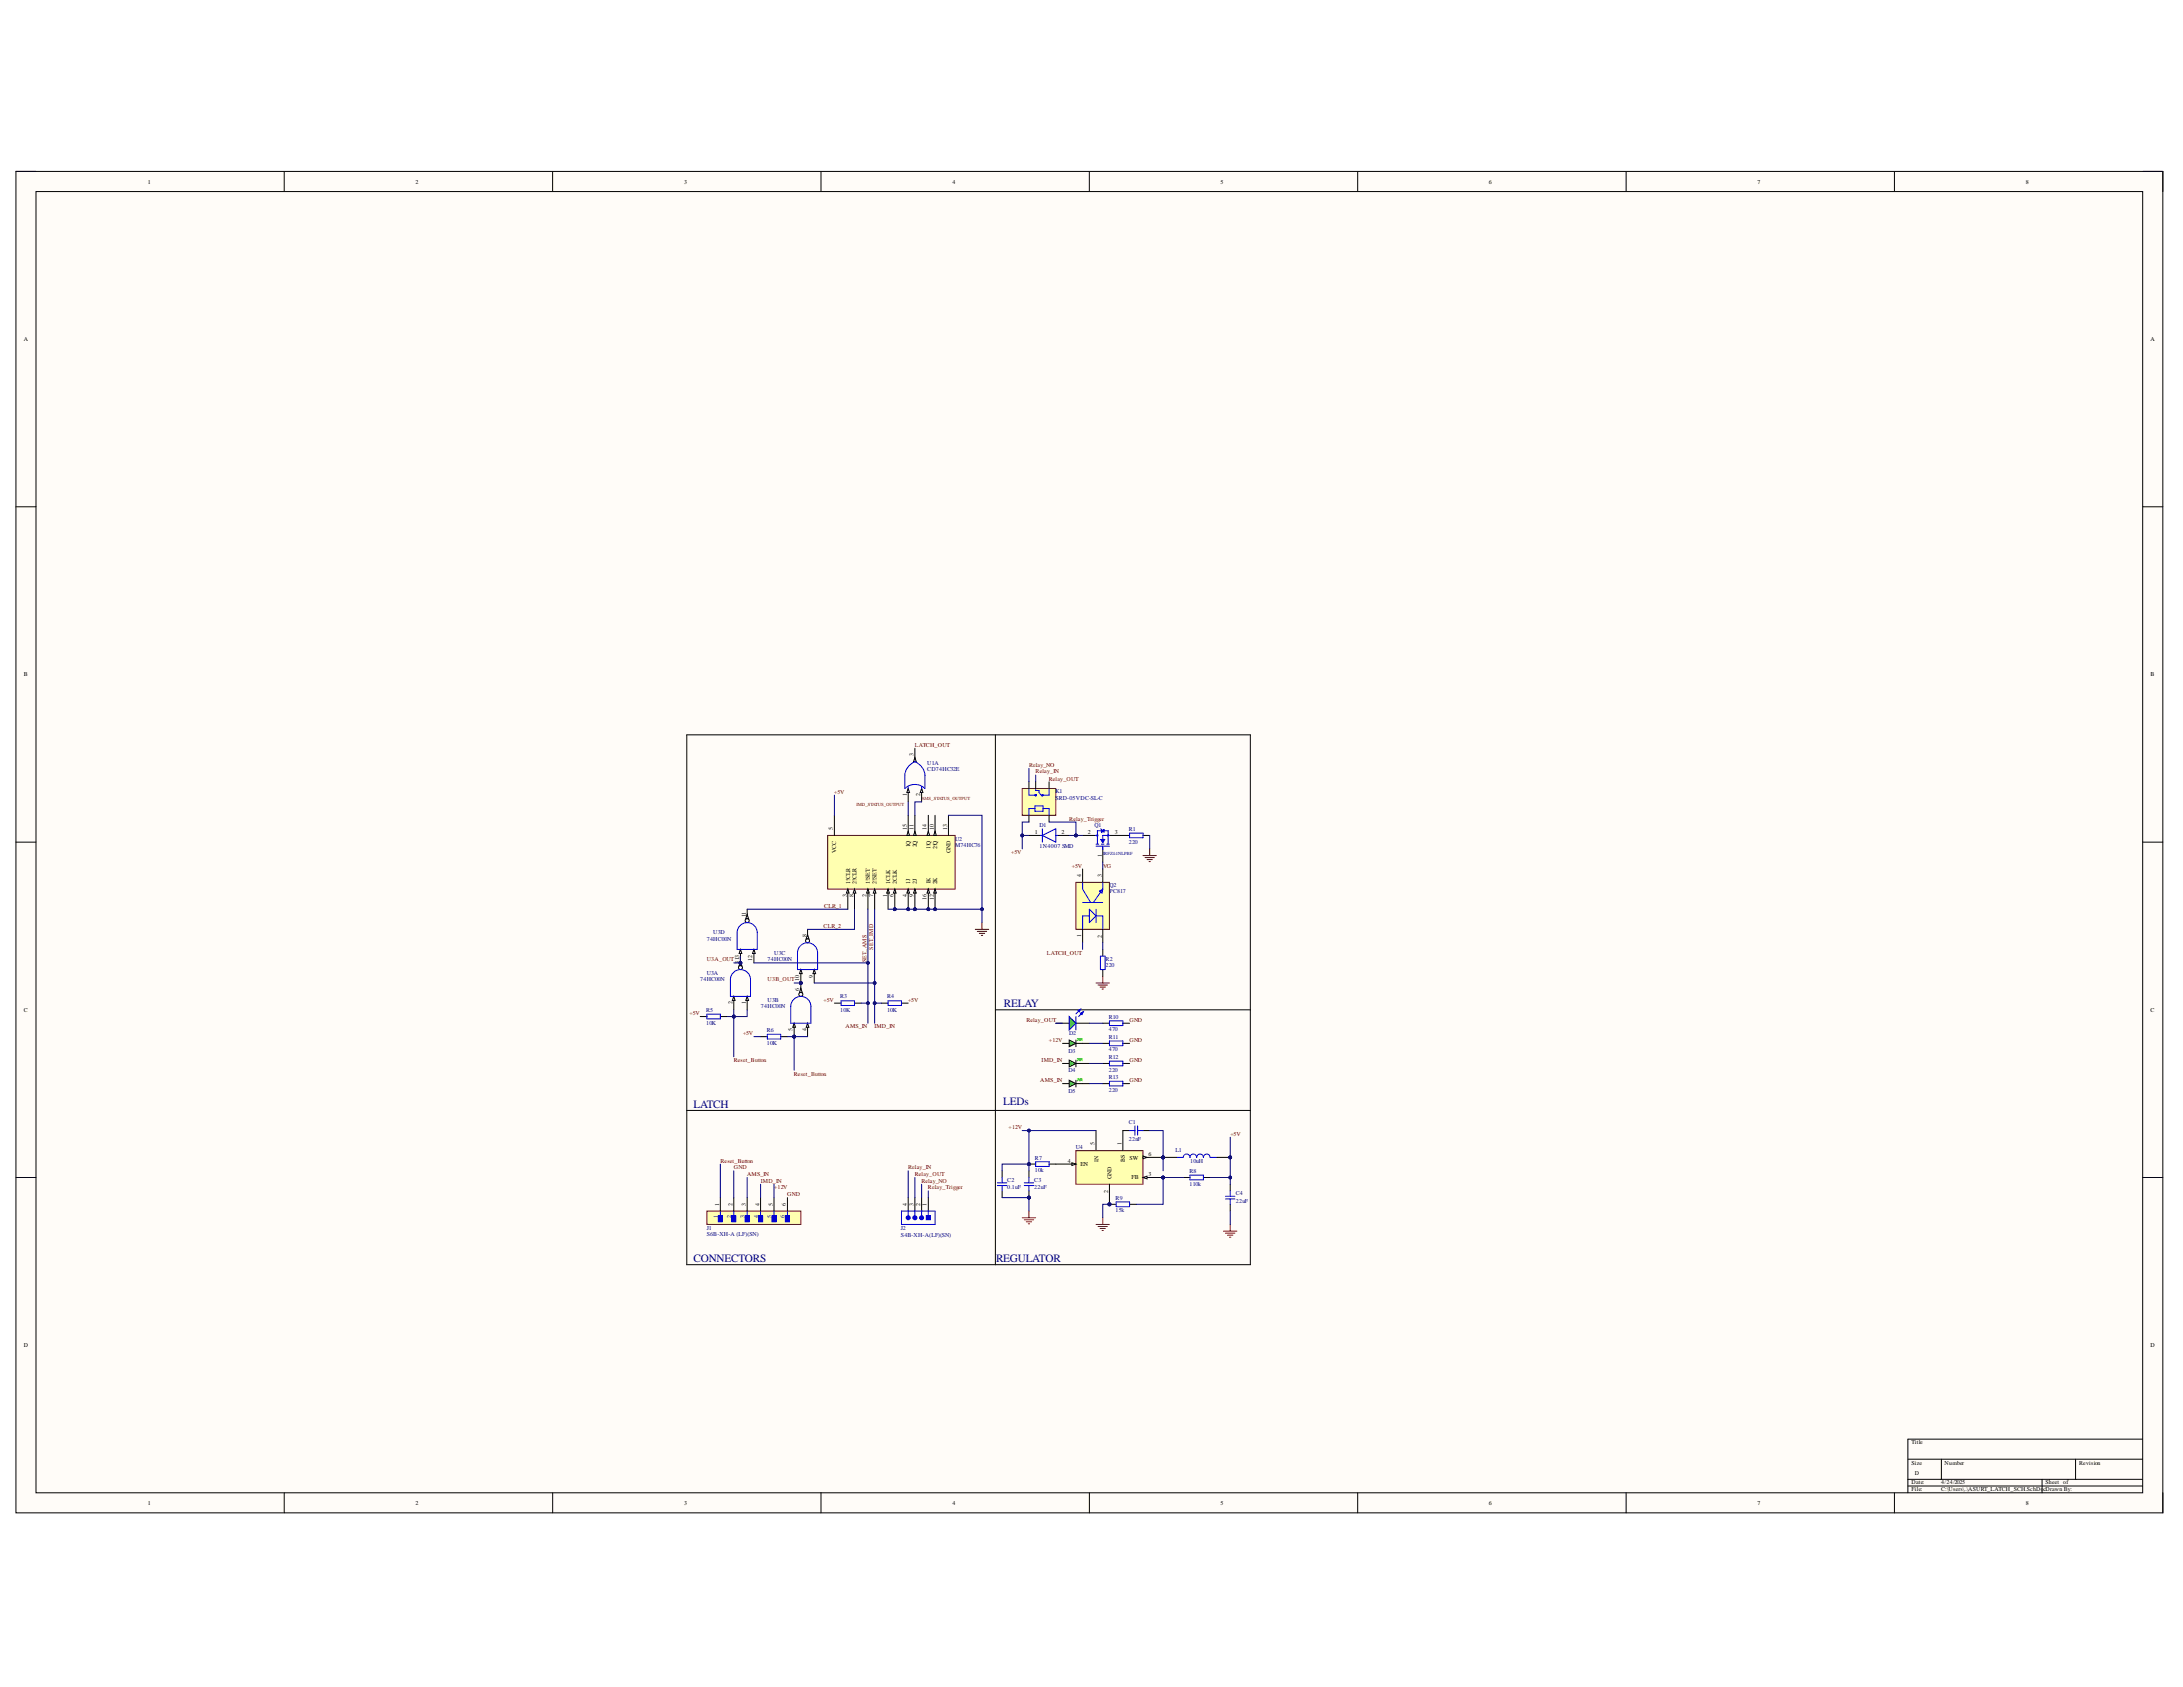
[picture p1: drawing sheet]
<svg xmlns="http://www.w3.org/2000/svg" width="279mm" height="216mm" viewBox="0 0 279 216" stroke-linecap="round" stroke-linejoin="round" font-family="sans-serif">
<defs><g id="words">
<g font-size="1.4" fill="#000080">
<text x="128.5" y="128.9">RELAY</text>
<text x="88.8" y="141.8">LATCH</text>
<text x="128.4" y="141.4">LEDs</text>
<text x="88.8" y="161.5">CONNECTORS</text>
<text x="127.5" y="161.5">REGULATOR</text>
</g>
<g font-size=".8">
<text x="18.9" y="23.5">1</text>
<text x="53.2" y="23.5">2</text>
<text x="87.6" y="23.5">3</text>
<text x="121.9" y="23.5">4</text>
<text x="156.2" y="23.5">5</text>
<text x="190.5" y="23.5">6</text>
<text x="224.9" y="23.5">7</text>
<text x="259.3" y="23.5">8</text>
<text x="3" y="43.6">A</text>
<text x="275.2" y="43.6">A</text>
<text x="3" y="86.5">B</text>
<text x="275.2" y="86.5">B</text>
<text x="116.1" y="101.9" transform="rotate(-90 116.1 101.9)">1</text>
<text x="116.9" y="96.8" transform="rotate(-90 116.9 96.8)">3</text>
<text x="117.8" y="101.9" transform="rotate(-90 117.8 101.9)">2</text>
<text x="106.6" y="106.2" transform="rotate(-90 106.6 106.2)">5</text>
<text x="116.1" y="106.2" transform="rotate(-90 116.1 106.2)">15</text>
<text x="116.9" y="106.2" transform="rotate(-90 116.9 106.2)">11</text>
<text x="118.6" y="106.2" transform="rotate(-90 118.6 106.2)">14</text>
<text x="119.5" y="106.2" transform="rotate(-90 119.5 106.2)">10</text>
<text x="121.2" y="106.2" transform="rotate(-90 121.2 106.2)">13</text>
<text x="132.5" y="106.7">1</text>
<text x="135.8" y="106.7">2</text>
<text x="139.2" y="106.7">2</text>
<text x="142.7" y="106.7">3</text>
<text x="107" y="109.1" transform="rotate(-90 107 109.1)">VCC</text>
<text x="108.8" y="113.2" transform="rotate(-90 108.8 113.2)">1!CLR</text>
<text x="109.6" y="113.2" transform="rotate(-90 109.6 113.2)">2!CLR</text>
<text x="111.3" y="113.2" transform="rotate(-90 111.3 113.2)">1!SET</text>
<text x="112.2" y="113.2" transform="rotate(-90 112.2 113.2)">2!SET</text>
<text x="114" y="113.2" transform="rotate(-90 114 113.2)">1CLK</text>
<text x="114.8" y="113.2" transform="rotate(-90 114.8 113.2)">2CLK</text>
<text x="116.5" y="113.2" transform="rotate(-90 116.5 113.2)">1J</text>
<text x="116.5" y="108.4" transform="rotate(-90 116.5 108.4)">1Q</text>
<text x="117.3" y="113.2" transform="rotate(-90 117.3 113.2)">2J</text>
<text x="117.3" y="108.4" transform="rotate(-90 117.3 108.4)">2Q</text>
<text x="119.1" y="113.2" transform="rotate(-90 119.1 113.2)">1K</text>
<text x="119.1" y="108.7" transform="rotate(-90 119.1 108.7)">1!Q</text>
<text x="120" y="113.2" transform="rotate(-90 120 113.2)">2K</text>
<text x="120" y="108.7" transform="rotate(-90 120 108.7)">2!Q</text>
<text x="121.6" y="109.2" transform="rotate(-90 121.6 109.2)">GND</text>
<text x="138.4" y="112.2" transform="rotate(-90 138.4 112.2)">4</text>
<text x="141" y="112.2" transform="rotate(-90 141 112.2)">3</text>
<text x="141" y="109.6" transform="rotate(-90 141 109.6)">1</text>
<text x="95.4" y="117.4" transform="rotate(-90 95.4 117.4)">11</text>
<text x="103.2" y="119.9" transform="rotate(-90 103.2 119.9)">8</text>
<text x="108.4" y="114.8" transform="rotate(-90 108.4 114.8)">3</text>
<text x="109.2" y="114.9" transform="rotate(-90 109.2 114.9)">8</text>
<text x="110.9" y="114.9" transform="rotate(-90 110.9 114.9)">2</text>
<text x="111.8" y="114.9" transform="rotate(-90 111.8 114.9)">7</text>
<text x="113.5" y="114.8" transform="rotate(-90 113.5 114.8)">1</text>
<text x="114.4" y="114.9" transform="rotate(-90 114.4 114.9)">6</text>
<text x="116.1" y="114.9" transform="rotate(-90 116.1 114.9)">4</text>
<text x="116.9" y="114.9" transform="rotate(-90 116.9 114.9)">9</text>
<text x="118.6" y="115.2" transform="rotate(-90 118.6 115.2)">16</text>
<text x="119.5" y="115.2" transform="rotate(-90 119.5 115.2)">12</text>
<text x="138.4" y="119.9" transform="rotate(-90 138.4 119.9)">1</text>
<text x="94.6" y="123.4" transform="rotate(-90 94.6 123.4)">313</text>
<text x="96.3" y="123" transform="rotate(-90 96.3 123)">12</text>
<text x="102.3" y="125.5" transform="rotate(-90 102.3 125.5)">10</text>
<text x="104.1" y="125.2" transform="rotate(-90 104.1 125.2)">9</text>
<text x="141" y="120" transform="rotate(-90 141 120)">2</text>
<text x="3" y="129.5">C</text>
<text x="93.7" y="128.5" transform="rotate(-90 93.7 128.5)">2</text>
<text x="95.4" y="128.5" transform="rotate(-90 95.4 128.5)">1</text>
<text x="102.3" y="126.9" transform="rotate(-90 102.3 126.9)">6</text>
<text x="275.2" y="129.5">C</text>
<text x="101.4" y="132" transform="rotate(-90 101.4 132)">5</text>
<text x="103.2" y="132" transform="rotate(-90 103.2 132)">4</text>
<text x="136.7" y="148.8">4</text>
<text x="138.3" y="149.2">EN</text>
<text x="140.1" y="146.5" transform="rotate(-90 140.1 146.5)">5</text>
<text x="140.6" y="148.7" transform="rotate(-90 140.6 148.7)">IN</text>
<text x="143.5" y="146.5" transform="rotate(-90 143.5 146.5)">1</text>
<text x="144" y="148.7" transform="rotate(-90 144 148.7)">BS</text>
<text x="144.6" y="148.4">SW</text>
<text x="147" y="147.9">6</text>
<text x="92.1" y="154.3" transform="rotate(-90 92.1 154.3)">1</text>
<text x="93.7" y="154.3" transform="rotate(-90 93.7 154.3)">2</text>
<text x="95.4" y="154.3" transform="rotate(-90 95.4 154.3)">3</text>
<text x="97.2" y="154.3" transform="rotate(-90 97.2 154.3)">4</text>
<text x="98.9" y="154.3" transform="rotate(-90 98.9 154.3)">5</text>
<text x="100.6" y="154.3" transform="rotate(-90 100.6 154.3)">6</text>
<text x="116.1" y="154.3" transform="rotate(-90 116.1 154.3)">4</text>
<text x="116.9" y="154.3" transform="rotate(-90 116.9 154.3)">3</text>
<text x="117.8" y="154.3" transform="rotate(-90 117.8 154.3)">2</text>
<text x="118.6" y="154.3" transform="rotate(-90 118.6 154.3)">1</text>
<text x="141.8" y="152.6" transform="rotate(-90 141.8 152.6)">2</text>
<text x="142.3" y="150.9" transform="rotate(-90 142.3 150.9)">GND</text>
<text x="144.8" y="150.9">FB</text>
<text x="147" y="150.5">3</text>
<text x="3" y="172.4">D</text>
<text x="275.2" y="172.4">D</text>
<text x="244.6" y="184.8">Title</text>
<text x="244.6" y="187.4">Size</text>
<text x="244.6" y="190">Date:</text>
<text x="244.6" y="190.8">File:</text>
<text x="245.1" y="188.7">D</text>
<text x="248.4" y="190">4/24/2025</text>
<text x="248.4" y="190.8">C:\Users\..\ASURT_LATCH_SCH.SchDocDrawn By:</text>
<text x="248.9" y="187.4">Number</text>
<text x="261.8" y="190">Sheet of</text>
<text x="266.1" y="187.4">Revision</text>
<text x="18.9" y="192.6">1</text>
<text x="53.2" y="192.6">2</text>
<text x="87.6" y="192.6">3</text>
<text x="121.9" y="192.6">4</text>
<text x="156.2" y="192.6">5</text>
<text x="190.5" y="192.6">6</text>
<text x="224.9" y="192.6">7</text>
<text x="259.3" y="192.6">8</text>
</g>
<g font-size=".8" fill="#800000">
<text x="117.1" y="95.6">LATCH_OUT</text>
<text x="106.8" y="101.6">+5V</text>
<text x="131.7" y="98.1">Relay_NO</text>
<text x="132.6" y="99">Relay_IN</text>
<text x="134.2" y="99.9">Relay_OUT</text>
<text x="136.9" y="105.1">Relay_Trigger</text>
<text x="129.4" y="109.3">+5V</text>
<text x="137.2" y="111.1">+5V</text>
<text x="141.2" y="111.1">VG</text>
<text x="105.4" y="118.7">CLR_2</text>
<text x="105.5" y="116.2">CLR_1</text>
<text x="90.5" y="123.1">U3A_OUT</text>
<text x="98.2" y="125.6">U3B_OUT</text>
<text x="110.9" y="123.1" transform="rotate(-90 110.9 123.1)">SET_AMS</text>
<text x="111.8" y="121.5" transform="rotate(-90 111.8 121.5)">SET_IMD</text>
<text x="134" y="122.2">LATCH_OUT</text>
<text x="88.3" y="129.9">+5V</text>
<text x="105.4" y="128.2">+5V</text>
<text x="108.2" y="131.6">AMS_IN</text>
<text x="111.9" y="131.6">IMD_IN</text>
<text x="116.2" y="128.2">+5V</text>
<text x="131.4" y="130.7">Relay_OUT</text>
<text x="144.6" y="130.7">GND</text>
<text x="93.9" y="135.9">Reset_Button</text>
<text x="95.1" y="132.5">+5V</text>
<text x="101.6" y="137.7">Reset_Button</text>
<text x="133.3" y="135.9">IMD_IN</text>
<text x="134.2" y="133.4">+12V</text>
<text x="144.6" y="133.4">GND</text>
<text x="144.6" y="135.9">GND</text>
<text x="133.1" y="138.5">AMS_IN</text>
<text x="144.6" y="138.5">GND</text>
<text x="92.2" y="148.8">Reset_Button</text>
<text x="93.9" y="149.7">GND</text>
<text x="116.2" y="149.7">Relay_IN</text>
<text x="129.1" y="144.5">+12V</text>
<text x="157.5" y="145.4">+5V</text>
<text x="95.6" y="150.5">AMS_IN</text>
<text x="97.4" y="151.4">IMD_IN</text>
<text x="99.1" y="152.2">+12V</text>
<text x="100.8" y="153.1">GND</text>
<text x="117.1" y="150.5">Relay_OUT</text>
<text x="117.9" y="151.4">Relay_NO</text>
<text x="118.8" y="152.2">Relay_Trigger</text>
</g>
<g font-size=".8" fill="#000080">
<text x="118.7" y="97.9">U1A</text>
<text x="118.7" y="98.7">CD74HC32E</text>
<text x="135.1" y="101.5">K1</text>
<text x="122.2" y="107.6">U2</text>
<text x="133.1" y="105.8">D1</text>
<text x="135.1" y="102.3">SRD-05VDC-SL-C</text>
<text x="140.1" y="105.8">Q1</text>
<text x="144.5" y="106.3">R1</text>
<text x="122.2" y="108.4">M74HC76</text>
<text x="133.1" y="108.5">1N4007 SMD</text>
<text x="142" y="113.5">Q2</text>
<text x="144.5" y="108">220</text>
<text x="91.3" y="119.6">U3D</text>
<text x="142" y="114.3">PC817</text>
<text x="89.6" y="125.6">74HC00N</text>
<text x="90.5" y="124.7">U3A</text>
<text x="90.5" y="120.4">74HC00N</text>
<text x="98.2" y="123.1">74HC00N</text>
<text x="99.1" y="122.2">U3C</text>
<text x="141.5" y="123">R2</text>
<text x="141.5" y="123.8">220</text>
<text x="90.4" y="129.6">R5</text>
<text x="90.4" y="131.2">10K</text>
<text x="97.4" y="129.1">74HC00N</text>
<text x="98.2" y="128.2">U3B</text>
<text x="107.5" y="127.8">R3</text>
<text x="107.5" y="129.5">10K</text>
<text x="113.5" y="127.8">R4</text>
<text x="113.5" y="129.5">10K</text>
<text x="141.9" y="130.4">R10</text>
<text x="98.1" y="132.1">R6</text>
<text x="98.1" y="133.7">10K</text>
<text x="136.8" y="134.7">D3</text>
<text x="136.8" y="137.2">D4</text>
<text x="136.9" y="132.5">D2</text>
<text x="141.9" y="132">470</text>
<text x="141.9" y="132.9">R11</text>
<text x="141.9" y="134.5">470</text>
<text x="141.9" y="135.6">R12</text>
<text x="141.9" y="137.2">220</text>
<text x="136.8" y="139.9">D5</text>
<text x="141.9" y="138.1">R13</text>
<text x="141.9" y="139.7">220</text>
<text x="144.5" y="143.8">C1</text>
<text x="132.5" y="148.4">R7</text>
<text x="137.7" y="147.1">U4</text>
<text x="144.5" y="146">22nF</text>
<text x="150.5" y="147.5">L1</text>
<text x="152.3" y="148.8">10uH</text>
<text x="91.9" y="155.8" transform="rotate(-90 91.9 155.8)">1</text>
<text x="93.6" y="155.9" transform="rotate(-90 93.6 155.9)">2</text>
<text x="95.3" y="155.9" transform="rotate(-90 95.3 155.9)">3</text>
<text x="97" y="155.9" transform="rotate(-90 97 155.9)">4</text>
<text x="98.7" y="155.9" transform="rotate(-90 98.7 155.9)">5</text>
<text x="100.4" y="155.9" transform="rotate(-90 100.4 155.9)">6</text>
<text x="128.9" y="151.3">C2</text>
<text x="128.9" y="152.1">0.1uF</text>
<text x="132.4" y="151.3">C3</text>
<text x="132.4" y="152.1">22uF</text>
<text x="132.5" y="150">10k</text>
<text x="142.8" y="153.6">R9</text>
<text x="142.8" y="155.2">15k</text>
<text x="152.2" y="150.1">R8</text>
<text x="152.2" y="151.8">110k</text>
<text x="158.2" y="153">C4</text>
<text x="158.2" y="153.9">22uF</text>
<text x="90.5" y="157.4">J1</text>
<text x="90.5" y="158.2">S6B-XH-A (LF)(SN)</text>
<text x="115.3" y="157.4">J2</text>
<text x="115.3" y="158.3">S4B-XH-A(LF)(SN)</text>
</g>
<g font-size=".6" fill="#800000">
<text x="109.6" y="103.2">IMD_STATUS_OUTPUT</text>
<text x="117.9" y="102.4">AMS_STATUS_OUTPUT</text>
</g>
<text font-size=".6" fill="#000080" x="141.2" y="109.4">IRFZ44NLPBF</text>
</g></defs>
<path d="M2 21.9h274.8v171.7h-274.8z" fill-rule="evenodd" fill="#fffcf8"/>
<path d="M2 21.9h274.8v171.7h-274.8z" fill="none" stroke="#000" stroke-width=".13"/>
<path d="M4.6 24.5h269.6v166.5h-269.6z" fill-rule="evenodd" fill="#fffcf8"/>
<g fill="none" stroke="#000" stroke-width=".13">
<path d="M2 21.9h2.6M4.6 24.5h269.6v166.5h-269.6zM36.4 21.9v2.6M70.7 21.9v2.6M105.1 21.9v2.6M139.4 21.9v2.6M173.8 21.9v2.6M208.1 21.9v2.6M242.5 21.9v2.6M274.2 21.9h2.6v2.6M2 64.9h2.6M274.2 64.9h2.6"/>
<path d="M2 107.8h2.6M274.2 107.8h2.6M2 150.7h2.6M274.2 150.7h2.6M36.4 191v2.6M70.7 191v2.6M105.1 191v2.6M139.4 191v2.6M173.8 191v2.6M208.1 191v2.6M242.5 191v2.6M244.2 186.7h30"/>
<path d="M244.2 189.3h30M244.2 190.2h30M248.5 186.7v2.6M261.4 189.3v1.7M265.6 186.7v2.6M274.2 184.2h-30v6.8M276.8 191v2.6"/>
</g>
<path d="M130.8 100.9h4.3v3.4h-4.3z" fill-rule="evenodd" fill="#ffffb0"/>
<path d="M130.8 100.9h4.3v3.4h-4.3z" fill="none" stroke="#800000" stroke-width=".13"/>
<g fill="none" stroke="#00f" stroke-width=".13">
<path d="M131.7 100.9v.9h.9M132.5 103.5h-.8v.8M132.5 103.1h1v.7h-1zM132.6 100.9v.3h.4v.2l.3 .5M133.5 103.5h.8v.8M134.3 100.9v.9h-.9"/>
<circle cx="132.6" cy="101.8" r=".09"/>
<circle cx="133.4" cy="101.8" r=".09"/>
</g>
<path d="M131.7 100v.9M131.7 104.3v.9M132.6 100v.9M134.3 100v.9M134.3 104.3v.9" fill="none" stroke="#000" stroke-width=".13"/>
<circle cx="101.6" cy="132.7" r=".17" fill="#000080"/>
<circle cx="101.6" cy="132.7" r=".17" fill="none" stroke="#000080" stroke-width=".13"/>
<circle cx="102.5" cy="125.8" r=".17" fill="#000080"/>
<circle cx="102.5" cy="125.8" r=".17" fill="none" stroke="#000080" stroke-width=".13"/>
<path d="M103.4 131v1.7" fill="none" stroke="#000" stroke-width=".13"/>
<path d="M103.4 131l.1 .5h-.3z" fill="#f8fcff"/>
<path d="M101.6 131v1.7M103.4 131l.1 .5h-.3z" fill="none" stroke="#000" stroke-width=".13"/>
<path d="M101.6 131l.2 .5h-.3z" fill="#f8fcff"/>
<path d="M101.6 131l.2 .5h-.3z" fill="none" stroke="#000" stroke-width=".13"/>
<circle cx="101.6" cy="132.7" r=".17" fill="#000080"/>
<circle cx="101.6" cy="132.7" r=".17" fill="none" stroke="#000080" stroke-width=".13"/>
<path d="M102.5 125.8v1.7" fill="none" stroke="#000" stroke-width=".13"/>
<circle cx="102.5" cy="127.3" r=".26" fill="#f8fcff"/>
<circle cx="102.5" cy="127.3" r=".26" fill="none" stroke="#000" stroke-width=".13"/>
<path d="M102.5 126.5l.2 .5h-.4z" fill="#f8fcff"/>
<path d="M102.5 126.5l.2 .5h-.4z" fill="none" stroke="#000" stroke-width=".13"/>
<circle cx="102.5" cy="125.8" r=".17" fill="#000080"/>
<circle cx="102.5" cy="125.8" r=".17" fill="none" stroke="#000080" stroke-width=".13"/>
<path d="M101.5 128a1.29 1.29 0 0 1 1.4-.4 1.29 1.29 0 0 1 .9 1.2v2.2h-2.6v-2.2l.1-.4z" fill="none" stroke="#00f" stroke-width=".13"/>
<path d="M116.2 100.9v1.7" fill="none" stroke="#000" stroke-width=".13"/>
<path d="M116.2 100.9l.2 .5h-.3z" fill="#f8fcff"/>
<path d="M116.2 100.9l.2 .5h-.3zM118 100.9v1.7" fill="none" stroke="#000" stroke-width=".13"/>
<path d="M118 100.9l.1 .5h-.3z" fill="#f8fcff"/>
<path d="M117.1 95.8v1.7M118 100.9l.1 .5h-.3z" fill="none" stroke="#000" stroke-width=".13"/>
<path d="M117.1 97l.2 .5h-.4z" fill="#f8fcff"/>
<path d="M117.1 97l.2 .5h-.4z" fill="none" stroke="#000" stroke-width=".13"/>
<path d="M115.8 100.9v-1.6a2 2 0 0 1 1.3-1.8 2.06 2.06 0 0 1 1.3 1.8v1.6a1.85 1.85 0 0 0-2.6 0M116.2 100.7v.2M118 100.7v.2" fill="none" stroke="#00f" stroke-width=".13"/>
<circle cx="102.5" cy="125.8" r=".17" fill="#000080"/>
<circle cx="102.5" cy="125.8" r=".17" fill="none" stroke="#000080" stroke-width=".13"/>
<path d="M103.4 118.9v1.8" fill="none" stroke="#000" stroke-width=".13"/>
<circle cx="103.4" cy="120.4" r=".26" fill="#f8fcff"/>
<circle cx="103.4" cy="120.4" r=".26" fill="none" stroke="#000" stroke-width=".13"/>
<path d="M103.4 119.6l.1 .5h-.3z" fill="#f8fcff"/>
<path d="M103.4 119.6l.1 .5h-.3zM104.2 124.1v1.7" fill="none" stroke="#000" stroke-width=".13"/>
<path d="M104.2 124.1l.2 .5h-.4z" fill="#f8fcff"/>
<path d="M102.5 124.1v1.7M104.2 124.1l.2 .5h-.4z" fill="none" stroke="#000" stroke-width=".13"/>
<path d="M102.5 124.1l.2 .5h-.4z" fill="#f8fcff"/>
<path d="M102.5 124.1l.2 .5h-.4z" fill="none" stroke="#000" stroke-width=".13"/>
<circle cx="102.5" cy="125.8" r=".17" fill="#000080"/>
<circle cx="102.5" cy="125.8" r=".17" fill="none" stroke="#000080" stroke-width=".13"/>
<path d="M102.3 121.2a1.29 1.29 0 0 1 1.5-.5 1.29 1.29 0 0 1 .8 1.2v2.2h-2.5v-2.2v-.4z" fill="none" stroke="#00f" stroke-width=".13"/>
<path d="M95.6 127.5v1.7" fill="none" stroke="#000" stroke-width=".13"/>
<path d="M95.6 127.5l.2 .5h-.3z" fill="#f8fcff"/>
<path d="M93.9 127.5v1.7M95.6 127.5l.2 .5h-.3z" fill="none" stroke="#000" stroke-width=".13"/>
<path d="M93.9 127.5l.2 .5h-.4z" fill="#f8fcff"/>
<path d="M93.9 127.5l.2 .5h-.4zM94.8 122.4v1.7" fill="none" stroke="#000" stroke-width=".13"/>
<circle cx="94.8" cy="123.8" r=".26" fill="#f8fcff"/>
<circle cx="94.8" cy="123.8" r=".26" fill="none" stroke="#000" stroke-width=".13"/>
<path d="M94.8 123.1l.1 .5h-.3z" fill="#f8fcff"/>
<path d="M94.8 123.1l.1 .5h-.3z" fill="none" stroke="#000" stroke-width=".13"/>
<path d="M94 124.3a1.29 1.29 0 0 1 1.4-.1 1.29 1.29 0 0 1 .7 1.2v2.1h-2.6l.1-2.5z" fill="none" stroke="#00f" stroke-width=".13"/>
<circle cx="94.8" cy="123.2" r=".17" fill="#000080"/>
<circle cx="94.8" cy="123.2" r=".17" fill="none" stroke="#000080" stroke-width=".13"/>
<path d="M95.6 116.4v1.7" fill="none" stroke="#000" stroke-width=".13"/>
<circle cx="95.6" cy="117.8" r=".26" fill="#f8fcff"/>
<circle cx="95.6" cy="117.8" r=".26" fill="none" stroke="#000" stroke-width=".13"/>
<path d="M95.6 117l.2 .6h-.3z" fill="#f8fcff"/>
<path d="M95.6 117l.2 .6h-.3zM96.5 121.5v1.7" fill="none" stroke="#000" stroke-width=".13"/>
<path d="M96.5 121.5l.2 .5h-.4z" fill="#f8fcff"/>
<path d="M94.8 121.5v1.7M96.5 121.5l.2 .5h-.4z" fill="none" stroke="#000" stroke-width=".13"/>
<path d="M94.8 121.5l.1 .5h-.3z" fill="#f8fcff"/>
<path d="M94.8 121.5l.1 .5h-.3z" fill="none" stroke="#000" stroke-width=".13"/>
<circle cx="94.8" cy="123.2" r=".17" fill="#000080"/>
<circle cx="94.8" cy="123.2" r=".17" fill="none" stroke="#000080" stroke-width=".13"/>
<g fill="none" stroke="#00f" stroke-width=".13">
<path d="M94.9 118.3a1.29 1.29 0 0 1 1.3-.1 1.29 1.29 0 0 1 .7 1.2v2.1h-2.6l.1-2.5zM133.2 106.9h.2M133.4 106.9l1.7-.8v1.7zM133.4 106.1v1.7M135.1 106.9h.3M140.2 106.9h.3M140.3 108.3h1.7M140.3 108h.3M140.5 108v-1.7h1.3v1.7M140.9 107.4h.5l-.3 .5zM140.9 106.1l.2 .5M141 108h.3"/>
<path d="M141 106.3l.3-.2v.4zM141.1 107.5h.2M141.1 108.3v.4M141.7 108h.3M142 106.9h-.9v.9M117.1 155v.6"/>
<circle cx="140.5" cy="106.9" r=".09"/>
<circle cx="141.8" cy="106.9" r=".09"/>
</g>
<g fill="none" stroke="#800000" stroke-width=".13">
<path d="M124.8 118.9h1.7M125.1 119.2h1.2M125.3 119.4h.7M125.6 119.7h.2M125.7 118.1v.8M146.3 109.5h1.7M146.6 109.8h1.2M146.8 110h.7M147.1 110.3h.1M147.1 108.6v.9M140.3 125.8h1.7M140.5 126.1h1.2"/>
<path d="M140.8 126.3h.7M141.1 126.6h.1M141.1 124.9v.9"/>
</g>
<path d="M131.7 106.9h1.7M135.1 106.9h1.7M138.6 106.9h1.7M141.1 108.6v1.8M142 106.9h1.7M117.1 153.3v1.7M118 153.3v1.7M118.8 153.3v1.7" fill="none" stroke="#000" stroke-width=".13"/>
<circle cx="117.1" cy="155.8" r=".26" fill="#00f"/>
<g fill="none" stroke="#00f" stroke-width=".13">
<path d="M118 155v.6"/>
<circle cx="117.1" cy="155.8" r=".26"/>
</g>
<circle cx="118" cy="155.8" r=".26" fill="#00f"/>
<g fill="none" stroke="#00f" stroke-width=".13">
<path d="M116.2 155v.6M118.8 155v.6"/>
<circle cx="118" cy="155.8" r=".26"/>
</g>
<path d="M116.2 153.3v1.7" fill="none" stroke="#000" stroke-width=".13"/>
<circle cx="116.2" cy="155.8" r=".26" fill="#00f"/>
<circle cx="116.2" cy="155.8" r=".26" fill="none" stroke="#00f" stroke-width=".13"/>
<path d="M118.6 155.6h.5v.5h-.5z" fill-rule="evenodd" fill="#00f"/>
<path d="M144.6 106.6h1.7v.6h-1.7zM90.5 129.8h1.7v.6h-1.7zM98.2 132.4h1.7v.6h-1.7zM107.6 128.1h1.8v.6h-1.8zM113.7 128.1h1.7v.6h-1.7zM140.8 122.4h.6v1.7h-.6zM142 130.7h1.7v.6h-1.7zM115.4 155h4.3v1.7h-4.3zM118.6 155.6h.5v.5h-.5z" fill="none" stroke="#00f" stroke-width=".13"/>
<g fill="none" stroke="#000" stroke-width=".13">
<path d="M143.7 106.9h.9M146.3 106.9h.8M89.6 130.1h.9M92.2 130.1h.9M97.3 132.7h.9M99.9 132.7h.9M106.8 128.4h.8M109.4 128.4h.8M112.8 128.4h.9M115.4 128.4h.8M136 133.5h.8M137.7 133.1v.9"/>
<path d="M141.1 121.5v.9M141.1 124.1v.8M141.1 131h.9M143.7 131h.9"/>
</g>
<path d="M136.8 133.1l.9 .4-.9 .5z" fill-rule="evenodd" fill="#0f0"/>
<path d="M136.8 133.1l.9 .4-.9 .5zM137.7 133.5h1.7" fill="none" stroke="#000" stroke-width=".13"/>
<path d="M138 132.9h.1v.2z" fill="#0f0"/>
<path d="M138 132.9h.1v.2zM138.1 133l-.2 .2" fill="none" stroke="#0f0" stroke-width=".13"/>
<path d="M138.3 132.9h.2v.2z" fill="#0f0"/>
<path d="M138.3 132.9h.2v.2zM138.4 133l-.2 .2" fill="none" stroke="#0f0" stroke-width=".13"/>
<path d="M136 136.1h.8M137.7 135.7v.8M141.1 133.5h.9M143.7 133.5h.9" fill="none" stroke="#000" stroke-width=".13"/>
<path d="M142 133.2h1.7v.6h-1.7z" fill="none" stroke="#00f" stroke-width=".13"/>
<path d="M136.8 135.7l.9 .4-.9 .4z" fill-rule="evenodd" fill="#0f0"/>
<path d="M136.8 135.7l.9 .4-.9 .4zM137.7 136.1h1.7" fill="none" stroke="#000" stroke-width=".13"/>
<path d="M138 135.5h.1v.2z" fill="#0f0"/>
<path d="M138 135.5h.1v.2zM138.1 135.6l-.2 .2" fill="none" stroke="#0f0" stroke-width=".13"/>
<path d="M138.3 135.5h.2v.2z" fill="#0f0"/>
<path d="M138.3 135.5h.2v.2zM138.4 135.6l-.2 .2" fill="none" stroke="#0f0" stroke-width=".13"/>
<path d="M136 138.7h.8M137.7 138.3v.8M141.1 136.1h.9M143.7 136.1h.9" fill="none" stroke="#000" stroke-width=".13"/>
<path d="M142 135.8h1.7v.6h-1.7z" fill="none" stroke="#00f" stroke-width=".13"/>
<path d="M136.8 138.3l.9 .4-.9 .4z" fill-rule="evenodd" fill="#0f0"/>
<path d="M136.8 138.3l.9 .4-.9 .4zM137.7 138.7h1.7" fill="none" stroke="#000" stroke-width=".13"/>
<path d="M138 138.1h.1v.2z" fill="#0f0"/>
<path d="M138 138.1h.1v.2zM138.1 138.2l-.2 .1" fill="none" stroke="#0f0" stroke-width=".13"/>
<path d="M138.3 138.1h.2v.2z" fill="#0f0"/>
<path d="M138.3 138.1h.2v.2zM138.4 138.2l-.2 .1" fill="none" stroke="#0f0" stroke-width=".13"/>
<path d="M141.1 138.7h.9M143.7 138.7h.9" fill="none" stroke="#000" stroke-width=".13"/>
<path d="M142 138.4h1.7v.6h-1.7z" fill="none" stroke="#00f" stroke-width=".13"/>
<path d="M137.7 112.9h4.3v6h-4.3z" fill-rule="evenodd" fill="#ffffb0"/>
<path d="M137.7 112.9h4.3v6h-4.3z" fill="none" stroke="#800000" stroke-width=".13"/>
<g fill="none" stroke="#00f" stroke-width=".13">
<path d="M138.6 115.5h2.5M138.6 112.9v.9l1 1.7M139.4 117.2h-.8v1.7M139.4 116.4l.9 .8-.9 .9zM140.3 117.2h.8v1.7M140.3 116.4v1.7M140.7 114l.4-.2v.5zM141.1 113.8l-1.2 1.7M141.1 112.9v.9M127.7 151.7h1.2M127.7 151.4h1.2M128.3 150.7v.7"/>
<path d="M128.3 151.7v.7M144.6 144.7h.7M145.3 144.1v1.2M145.6 144.1v1.2M145.6 144.7h.7"/>
</g>
<path d="M138.6 111.2v1.7M138.6 118.9v1.8M141.1 111.2v1.7M141.1 118.9v1.8M128.3 149.8v.9M128.3 152.4v.9M143.7 144.7h.9M146.3 144.7h.8" fill="none" stroke="#000" stroke-width=".13"/>
<circle cx="131.7" cy="153.3" r=".17" fill="#000080"/>
<circle cx="131.7" cy="153.3" r=".17" fill="none" stroke="#000080" stroke-width=".13"/>
<path d="M131.7 152.4v.9" fill="none" stroke="#000" stroke-width=".13"/>
<circle cx="131.7" cy="153.3" r=".17" fill="#000080"/>
<circle cx="131.7" cy="153.3" r=".17" fill="none" stroke="#000080" stroke-width=".13"/>
<path d="M131.7 149.8v.9M151.4 150.7h.9M154 150.7h.9M157.5 151.6v.8M157.5 154.1v.9" fill="none" stroke="#000" stroke-width=".13"/>
<path d="M131.1 151.7h1.2M131.1 151.4h1.2M131.7 150.7v.7M131.7 151.7v.7M152.3 150.4h1.7v.6h-1.7zM156.9 153.4h1.2M156.9 153.1h1.2M157.5 152.4v.7M157.5 153.4v.7" fill="none" stroke="#00f" stroke-width=".13"/>
<circle cx="142" cy="154.1" r=".17" fill="#000080"/>
<circle cx="142" cy="154.1" r=".17" fill="none" stroke="#000080" stroke-width=".13"/>
<path d="M142 154.1h.9M144.6 154.1h.8" fill="none" stroke="#000" stroke-width=".13"/>
<circle cx="142" cy="154.1" r=".17" fill="#000080"/>
<circle cx="142" cy="154.1" r=".17" fill="none" stroke="#000080" stroke-width=".13"/>
<path d="M142.9 153.8h1.7v.6h-1.7z" fill="none" stroke="#00f" stroke-width=".13"/>
<circle cx="131.7" cy="149" r=".17" fill="#000080"/>
<circle cx="131.7" cy="149" r=".17" fill="none" stroke="#000080" stroke-width=".13"/>
<path d="M131.7 149h.9M134.3 149h.8" fill="none" stroke="#000" stroke-width=".13"/>
<circle cx="131.7" cy="149" r=".17" fill="#000080"/>
<circle cx="131.7" cy="149" r=".17" fill="none" stroke="#000080" stroke-width=".13"/>
<path d="M132.6 148.7h1.7v.6h-1.7z" fill="none" stroke="#00f" stroke-width=".13"/>
<circle cx="116.2" cy="116.4" r=".17" fill="#000080"/>
<circle cx="116.2" cy="116.4" r=".17" fill="none" stroke="#000080" stroke-width=".13"/>
<circle cx="114.5" cy="116.4" r=".17" fill="#000080"/>
<circle cx="114.5" cy="116.4" r=".17" fill="none" stroke="#000080" stroke-width=".13"/>
<circle cx="117.1" cy="116.4" r=".17" fill="#000080"/>
<circle cx="117.1" cy="116.4" r=".17" fill="none" stroke="#000080" stroke-width=".13"/>
<circle cx="119.7" cy="116.4" r=".17" fill="#000080"/>
<circle cx="119.7" cy="116.4" r=".17" fill="none" stroke="#000080" stroke-width=".13"/>
<circle cx="118.8" cy="116.4" r=".17" fill="#000080"/>
<circle cx="118.8" cy="116.4" r=".17" fill="none" stroke="#000080" stroke-width=".13"/>
<path d="M105.9 106.9h16.3v6.9h-16.3z" fill-rule="evenodd" fill="#ffffb0"/>
<path d="M105.9 106.9h16.3v6.9h-16.3z" fill="none" stroke="#800000" stroke-width=".13"/>
<path d="M113.7 113.8v2.6" fill="none" stroke="#000" stroke-width=".13"/>
<path d="M113.7 113.8l.1 .5h-.3z" fill="#f8fcff"/>
<path d="M111.1 113.8v2.6M113.7 113.8l.1 .5h-.3z" fill="none" stroke="#000" stroke-width=".13"/>
<path d="M111.1 113.8l.2 .5h-.4z" fill="#f8fcff"/>
<path d="M108.5 113.8v2.6M111.1 113.8l.2 .5h-.4z" fill="none" stroke="#000" stroke-width=".13"/>
<path d="M108.5 113.8l.2 .5h-.4z" fill="#f8fcff"/>
<path d="M108.5 113.8l.2 .5h-.4zM116.2 113.8v2.6" fill="none" stroke="#000" stroke-width=".13"/>
<path d="M116.2 113.8l.2 .5h-.3z" fill="#f8fcff"/>
<path d="M116.2 113.8l.2 .5h-.3z" fill="none" stroke="#000" stroke-width=".13"/>
<circle cx="116.2" cy="116.4" r=".17" fill="#000080"/>
<circle cx="116.2" cy="116.4" r=".17" fill="none" stroke="#000080" stroke-width=".13"/>
<path d="M106.8 104.3v2.6M114.5 113.8v2.6" fill="none" stroke="#000" stroke-width=".13"/>
<path d="M114.5 113.8l.2 .5h-.4z" fill="#f8fcff"/>
<path d="M114.5 113.8l.2 .5h-.4z" fill="none" stroke="#000" stroke-width=".13"/>
<circle cx="114.5" cy="116.4" r=".17" fill="#000080"/>
<circle cx="114.5" cy="116.4" r=".17" fill="none" stroke="#000080" stroke-width=".13"/>
<path d="M111.9 113.8v2.6" fill="none" stroke="#000" stroke-width=".13"/>
<path d="M111.9 113.8l.2 .5h-.3z" fill="#f8fcff"/>
<path d="M109.4 113.8v2.6M111.9 113.8l.2 .5h-.3z" fill="none" stroke="#000" stroke-width=".13"/>
<path d="M109.4 113.8l.1 .5h-.3z" fill="#f8fcff"/>
<path d="M109.4 113.8l.1 .5h-.3zM117.1 113.8v2.6" fill="none" stroke="#000" stroke-width=".13"/>
<path d="M117.1 113.8l.2 .5h-.4z" fill="#f8fcff"/>
<path d="M117.1 113.8l.2 .5h-.4z" fill="none" stroke="#000" stroke-width=".13"/>
<circle cx="117.1" cy="116.4" r=".17" fill="#000080"/>
<circle cx="117.1" cy="116.4" r=".17" fill="none" stroke="#000080" stroke-width=".13"/>
<path d="M119.7 104.3v2.6" fill="none" stroke="#000" stroke-width=".13"/>
<path d="M119.7 106.4l.1 .5h-.3z" fill="#f8fcff"/>
<path d="M117.1 104.3v2.6M119.7 106.4l.1 .5h-.3z" fill="none" stroke="#000" stroke-width=".13"/>
<path d="M117.1 106.4l.2 .5h-.4z" fill="#f8fcff"/>
<path d="M117.1 106.4l.2 .5h-.4zM119.7 113.8v2.6" fill="none" stroke="#000" stroke-width=".13"/>
<path d="M119.7 113.8l.1 .5h-.3z" fill="#f8fcff"/>
<path d="M119.7 113.8l.1 .5h-.3z" fill="none" stroke="#000" stroke-width=".13"/>
<circle cx="119.7" cy="116.4" r=".17" fill="#000080"/>
<circle cx="119.7" cy="116.4" r=".17" fill="none" stroke="#000080" stroke-width=".13"/>
<path d="M118.8 104.3v2.6M121.4 104.3v2.6" fill="none" stroke="#000" stroke-width=".13"/>
<path d="M118.8 106.4l.2 .5h-.4z" fill="#f8fcff"/>
<path d="M116.2 104.3v2.6M118.8 106.4l.2 .5h-.4z" fill="none" stroke="#000" stroke-width=".13"/>
<path d="M116.2 106.4l.2 .5h-.3z" fill="#f8fcff"/>
<path d="M116.2 106.4l.2 .5h-.3zM118.8 113.8v2.6" fill="none" stroke="#000" stroke-width=".13"/>
<path d="M118.8 113.8l.2 .5h-.4z" fill="#f8fcff"/>
<path d="M118.8 113.8l.2 .5h-.4z" fill="none" stroke="#000" stroke-width=".13"/>
<circle cx="118.8" cy="116.4" r=".17" fill="#000080"/>
<circle cx="118.8" cy="116.4" r=".17" fill="none" stroke="#000080" stroke-width=".13"/>
<circle cx="148.9" cy="148.1" r=".17" fill="#000080"/>
<circle cx="148.9" cy="148.1" r=".17" fill="none" stroke="#000080" stroke-width=".13"/>
<circle cx="157.5" cy="148.1" r=".17" fill="#000080"/>
<circle cx="157.5" cy="148.1" r=".17" fill="none" stroke="#000080" stroke-width=".13"/>
<path d="M150.6 148.1h.8a.43 .43 0 0 1 .5-.4 .43 .43 0 0 1 .4 .4 .43 .43 0 0 1 .4-.4 .43 .43 0 0 1 .5 .4 .43 .43 0 0 1 .4-.4 .43 .43 0 0 1 .4 .4 .43 .43 0 0 1 .4-.4 .43 .43 0 0 1 .5 .4h.8" fill="none" stroke="#00f" stroke-width=".13"/>
<path d="M148.9 148.1h1.7" fill="none" stroke="#000" stroke-width=".13"/>
<circle cx="148.9" cy="148.1" r=".17" fill="#000080"/>
<circle cx="148.9" cy="148.1" r=".17" fill="none" stroke="#000080" stroke-width=".13"/>
<path d="M155.7 148.1h1.8" fill="none" stroke="#000" stroke-width=".13"/>
<circle cx="157.5" cy="148.1" r=".17" fill="#000080"/>
<circle cx="157.5" cy="148.1" r=".17" fill="none" stroke="#000080" stroke-width=".13"/>
<g fill="none" stroke="#800000" stroke-width=".13">
<path d="M130.8 155.8h1.8M131.1 156.1h1.2M131.4 156.4h.6M131.6 156.6h.2M131.7 155v.8M140.3 156.7h1.7M140.5 157h1.2M140.8 157.2h.7M141.1 157.5h.1M141.1 155.8v.9M156.6 157.6h1.7M156.9 157.8h1.2"/>
<path d="M157.1 158.1h.7M157.4 158.3h.1M157.5 156.7v.9"/>
</g>
<path d="M90.5 155h12v1.7h-12z" fill-rule="evenodd" fill="#ffffb0"/>
<path d="M90.5 155h12v1.7h-12z" fill="none" stroke="#800000" stroke-width=".13"/>
<path d="M91.9 155.6h.6v.8h-.6z" fill-rule="evenodd" fill="#00f"/>
<path d="M91.9 155.6h.6v.8h-.6zM92.2 155v.6" fill="none" stroke="#00f" stroke-width=".13"/>
<path d="M93.7 155.6h.5v.8h-.5z" fill-rule="evenodd" fill="#00f"/>
<path d="M93.7 155.6h.5v.8h-.5zM93.9 155v.6" fill="none" stroke="#00f" stroke-width=".13"/>
<path d="M95.4 155.6h.5v.8h-.5z" fill-rule="evenodd" fill="#00f"/>
<path d="M95.4 155.6h.5v.8h-.5zM95.6 155v.6" fill="none" stroke="#00f" stroke-width=".13"/>
<path d="M97.1 155.6h.5v.8h-.5z" fill-rule="evenodd" fill="#00f"/>
<path d="M97.1 155.6h.5v.8h-.5zM97.3 155v.6" fill="none" stroke="#00f" stroke-width=".13"/>
<path d="M98.8 155.6h.5v.8h-.5z" fill-rule="evenodd" fill="#00f"/>
<path d="M98.8 155.6h.5v.8h-.5zM99.1 155v.6" fill="none" stroke="#00f" stroke-width=".13"/>
<path d="M100.5 155.6h.5v.8h-.5z" fill-rule="evenodd" fill="#00f"/>
<path d="M100.5 155.6h.5v.8h-.5zM100.8 155v.6" fill="none" stroke="#00f" stroke-width=".13"/>
<path d="M92.2 153.3v1.7M93.9 153.3v1.7M95.6 153.3v1.7M97.3 153.3v1.7M99.1 153.3v1.7M100.8 153.3v1.7" fill="none" stroke="#000" stroke-width=".13"/>
<circle cx="142" cy="154.1" r=".17" fill="#000080"/>
<circle cx="142" cy="154.1" r=".17" fill="none" stroke="#000080" stroke-width=".13"/>
<circle cx="148.9" cy="150.7" r=".17" fill="#000080"/>
<circle cx="148.9" cy="150.7" r=".17" fill="none" stroke="#000080" stroke-width=".13"/>
<circle cx="148.9" cy="148.1" r=".17" fill="#000080"/>
<circle cx="148.9" cy="148.1" r=".17" fill="none" stroke="#000080" stroke-width=".13"/>
<path d="M137.7 147.3h8.6v4.3h-8.6z" fill-rule="evenodd" fill="#ffffb0"/>
<path d="M137.7 147.3h8.6v4.3h-8.6z" fill="none" stroke="#800000" stroke-width=".13"/>
<path d="M142 151.6v2.5M143.7 144.7v2.6" fill="none" stroke="#000" stroke-width=".13"/>
<circle cx="142" cy="154.1" r=".17" fill="#000080"/>
<circle cx="142" cy="154.1" r=".17" fill="none" stroke="#000080" stroke-width=".13"/>
<path d="M146.3 150.7h2.6" fill="none" stroke="#000" stroke-width=".13"/>
<path d="M146.3 150.7l.5-.2v.4z" fill="#f8fcff"/>
<path d="M146.3 150.7l.5-.2v.4z" fill="none" stroke="#000" stroke-width=".13"/>
<circle cx="148.9" cy="150.7" r=".17" fill="#000080"/>
<circle cx="148.9" cy="150.7" r=".17" fill="none" stroke="#000080" stroke-width=".13"/>
<path d="M135.1 149h2.6" fill="none" stroke="#000" stroke-width=".13"/>
<path d="M137.2 148.8l.5 .2-.5 .2z" fill="#f8fcff"/>
<path d="M137.2 148.8l.5 .2-.5 .2zM140.3 144.7v2.6M146.3 148.1h2.6" fill="none" stroke="#000" stroke-width=".13"/>
<path d="M146.3 147.9l.5 .2-.5 .2z" fill="#f8fcff"/>
<path d="M146.3 147.9l.5 .2-.5 .2z" fill="none" stroke="#000" stroke-width=".13"/>
<circle cx="148.9" cy="148.1" r=".17" fill="#000080"/>
<circle cx="148.9" cy="148.1" r=".17" fill="none" stroke="#000080" stroke-width=".13"/>
<path d="M87.9 94h72.1v67.9h-72.1zM127.4 94v67.9M127.4 129.2h32.6M135.1 131h1.7M137.7 131h1.7M87.9 142.1h72.1" fill="none" stroke="#000" stroke-width=".13"/>
<path d="M136.8 130.1l.9 .9-.9 .8z" fill="#0f0"/>
<path d="M136.8 130.1l.9 .9-.9 .8zM138.3 129.2l-.6 .6M138.6 129.5l-.5 .6" fill="none" stroke="#00f" stroke-width=".13"/>
<path d="M138.3 129.7l.3-.2-.1 .3z" fill="#00f"/>
<path d="M138.3 129.7l.3-.2-.1 .3z" fill="none" stroke="#00f" stroke-width=".13"/>
<path d="M138 129.3l.3-.1-.2 .3z" fill="#00f"/>
<path d="M137.7 130.1v1.7M138 129.3l.3-.1-.2 .3z" fill="none" stroke="#00f" stroke-width=".13"/>
<path d="M101.6 132.7v4.3" fill="none" stroke="#000080" stroke-width=".13"/>
<circle cx="101.6" cy="132.7" r=".17" fill="#000080"/>
<g fill="none" stroke="#000080" stroke-width=".13">
<path d="M101.6 132.7h1.8"/>
<circle cx="101.6" cy="132.7" r=".17"/>
</g>
<circle cx="101.6" cy="132.7" r=".17" fill="#000080"/>
<g fill="none" stroke="#000080" stroke-width=".13">
<path d="M93.9 129.2v.9"/>
<circle cx="101.6" cy="132.7" r=".17"/>
</g>
<circle cx="93.9" cy="130.1" r=".17" fill="#000080"/>
<g fill="none" stroke="#000080" stroke-width=".13">
<path d="M93.9 130.1v5.1"/>
<circle cx="93.9" cy="130.1" r=".17"/>
</g>
<circle cx="93.9" cy="130.1" r=".17" fill="#000080"/>
<g fill="none" stroke="#000080" stroke-width=".13">
<path d="M95.6 129.2v.9h-1.7"/>
<circle cx="93.9" cy="130.1" r=".17"/>
</g>
<circle cx="93.9" cy="130.1" r=".17" fill="#000080"/>
<g fill="none" stroke="#000080" stroke-width=".13">
<path d="M94.8 122.4v.8h-.9"/>
<circle cx="93.9" cy="130.1" r=".17"/>
</g>
<circle cx="94.8" cy="123.2" r=".17" fill="#000080"/>
<g fill="none" stroke="#000080" stroke-width=".13">
<path d="M131.7 105.2h-.9v1.7"/>
<circle cx="94.8" cy="123.2" r=".17"/>
</g>
<circle cx="130.8" cy="106.9" r=".17" fill="#000080"/>
<g fill="none" stroke="#000080" stroke-width=".13">
<path d="M130.8 106.9v1.7"/>
<circle cx="130.8" cy="106.9" r=".17"/>
</g>
<circle cx="130.8" cy="106.9" r=".17" fill="#000080"/>
<g fill="none" stroke="#000080" stroke-width=".13">
<path d="M137.7 106.9h.9"/>
<circle cx="130.8" cy="106.9" r=".17"/>
</g>
<circle cx="137.7" cy="106.9" r=".17" fill="#000080"/>
<g fill="none" stroke="#000080" stroke-width=".13">
<path d="M134.3 105.2h3.4v1.7"/>
<circle cx="137.7" cy="106.9" r=".17"/>
</g>
<circle cx="137.7" cy="106.9" r=".17" fill="#000080"/>
<g fill="none" stroke="#000080" stroke-width=".13">
<path d="M96.5 123.2h14.6"/>
<circle cx="137.7" cy="106.9" r=".17"/>
</g>
<circle cx="111.1" cy="123.2" r=".17" fill="#000080"/>
<g fill="none" stroke="#000080" stroke-width=".13">
<path d="M147.1 106.9v1.7M104.2 125.8h7.7"/>
<circle cx="111.1" cy="123.2" r=".17"/>
</g>
<circle cx="111.9" cy="125.8" r=".17" fill="#000080"/>
<g fill="none" stroke="#000080" stroke-width=".13">
<path d="M101.6 125.8h.9"/>
<circle cx="111.9" cy="125.8" r=".17"/>
</g>
<circle cx="102.5" cy="125.8" r=".17" fill="#000080"/>
<g fill="none" stroke="#000080" stroke-width=".13">
<path d="M136.8 106.9h.9"/>
<circle cx="102.5" cy="125.8" r=".17"/>
</g>
<circle cx="137.7" cy="106.9" r=".17" fill="#000080"/>
<g fill="none" stroke="#000080" stroke-width=".13">
<path d="M130.8 106.9h.9"/>
<circle cx="137.7" cy="106.9" r=".17"/>
</g>
<circle cx="130.8" cy="106.9" r=".17" fill="#000080"/>
<g fill="none" stroke="#000080" stroke-width=".13">
<path d="M111.9 128.4h.9"/>
<circle cx="130.8" cy="106.9" r=".17"/>
</g>
<circle cx="111.9" cy="128.4" r=".17" fill="#000080"/>
<g fill="none" stroke="#000080" stroke-width=".13">
<path d="M110.2 128.4h.9"/>
<circle cx="111.9" cy="128.4" r=".17"/>
</g>
<circle cx="111.1" cy="128.4" r=".17" fill="#000080"/>
<g fill="none" stroke="#000080" stroke-width=".13">
<path d="M100.8 132.7h.8"/>
<circle cx="111.1" cy="128.4" r=".17"/>
</g>
<circle cx="101.6" cy="132.7" r=".17" fill="#000080"/>
<g fill="none" stroke="#000080" stroke-width=".13">
<path d="M93.1 130.1h.8M96.5 132.7h.8"/>
<circle cx="101.6" cy="132.7" r=".17"/>
</g>
<circle cx="93.9" cy="130.1" r=".17" fill="#000080"/>
<g fill="none" stroke="#000080" stroke-width=".13">
<path d="M95.6 116.4h12.9M109.4 116.4v2.5h-6M111.1 116.4v14.6M141.1 110.4v.8M138.6 120.7v.8M139.4 133.5h1.7M139.4 136.1h1.7M139.4 138.7h1.7M141.1 120.7v.8"/>
<circle cx="93.9" cy="130.1" r=".17"/>
</g>
<circle cx="111.1" cy="128.4" r=".17" fill="#000080"/>
<circle cx="111.1" cy="128.4" r=".17" fill="none" stroke="#000080" stroke-width=".13"/>
<circle cx="111.1" cy="123.2" r=".17" fill="#000080"/>
<g fill="none" stroke="#000080" stroke-width=".13">
<path d="M111.9 116.4v14.6"/>
<circle cx="111.1" cy="123.2" r=".17"/>
</g>
<circle cx="111.9" cy="128.4" r=".17" fill="#000080"/>
<circle cx="111.9" cy="128.4" r=".17" fill="none" stroke="#000080" stroke-width=".13"/>
<circle cx="111.9" cy="125.8" r=".17" fill="#000080"/>
<g fill="none" stroke="#000080" stroke-width=".13">
<path d="M116.2 102.6v1.7M118 102.6h-.9v1.7M121.4 104.3h4.3v12.1h-12"/>
<circle cx="111.9" cy="125.8" r=".17"/>
</g>
<circle cx="125.7" cy="116.4" r=".17" fill="#000080"/>
<circle cx="125.7" cy="116.4" r=".17" fill="none" stroke="#000080" stroke-width=".13"/>
<circle cx="119.7" cy="116.4" r=".17" fill="#000080"/>
<circle cx="119.7" cy="116.4" r=".17" fill="none" stroke="#000080" stroke-width=".13"/>
<circle cx="118.8" cy="116.4" r=".17" fill="#000080"/>
<circle cx="118.8" cy="116.4" r=".17" fill="none" stroke="#000080" stroke-width=".13"/>
<circle cx="117.1" cy="116.4" r=".17" fill="#000080"/>
<circle cx="117.1" cy="116.4" r=".17" fill="none" stroke="#000080" stroke-width=".13"/>
<circle cx="116.2" cy="116.4" r=".17" fill="#000080"/>
<circle cx="116.2" cy="116.4" r=".17" fill="none" stroke="#000080" stroke-width=".13"/>
<circle cx="114.5" cy="116.4" r=".17" fill="#000080"/>
<g fill="none" stroke="#000080" stroke-width=".13">
<path d="M125.7 116.4v1.7"/>
<circle cx="114.5" cy="116.4" r=".17"/>
</g>
<circle cx="125.7" cy="116.4" r=".17" fill="#000080"/>
<g fill="none" stroke="#000080" stroke-width=".13">
<path d="M148.9 150.7h2.5"/>
<circle cx="125.7" cy="116.4" r=".17"/>
</g>
<circle cx="148.9" cy="150.7" r=".17" fill="#000080"/>
<g fill="none" stroke="#000080" stroke-width=".13">
<path d="M142 154.1h-.9v1.7"/>
<circle cx="148.9" cy="150.7" r=".17"/>
</g>
<circle cx="142" cy="154.1" r=".17" fill="#000080"/>
<g fill="none" stroke="#000080" stroke-width=".13">
<path d="M148.9 150.7v3.4h-3.5"/>
<circle cx="142" cy="154.1" r=".17"/>
</g>
<circle cx="148.9" cy="150.7" r=".17" fill="#000080"/>
<g fill="none" stroke="#000080" stroke-width=".13">
<path d="M157.5 148.1v3.5"/>
<circle cx="148.9" cy="150.7" r=".17"/>
</g>
<circle cx="157.5" cy="148.1" r=".17" fill="#000080"/>
<circle cx="157.5" cy="148.1" r=".17" fill="none" stroke="#000080" stroke-width=".13"/>
<circle cx="157.5" cy="150.7" r=".17" fill="#000080"/>
<g fill="none" stroke="#000080" stroke-width=".13">
<path d="M154.9 150.7h2.6M157.5 155v1.7"/>
<circle cx="157.5" cy="150.7" r=".17"/>
</g>
<circle cx="157.5" cy="150.7" r=".17" fill="#000080"/>
<g fill="none" stroke="#000080" stroke-width=".13">
<path d="M157.5 145.5v2.6"/>
<circle cx="157.5" cy="150.7" r=".17"/>
</g>
<circle cx="157.5" cy="148.1" r=".17" fill="#000080"/>
<g fill="none" stroke="#000080" stroke-width=".13">
<path d="M147.1 144.7h1.8v3.4"/>
<circle cx="157.5" cy="148.1" r=".17"/>
</g>
<circle cx="148.9" cy="148.1" r=".17" fill="#000080"/>
<g fill="none" stroke="#000080" stroke-width=".13">
<path d="M140.3 144.7h-8.6v4.3"/>
<circle cx="148.9" cy="148.1" r=".17"/>
</g>
<circle cx="131.7" cy="149" r=".17" fill="#000080"/>
<circle cx="131.7" cy="149" r=".17" fill="none" stroke="#000080" stroke-width=".13"/>
<circle cx="131.7" cy="144.7" r=".17" fill="#000080"/>
<g fill="none" stroke="#000080" stroke-width=".13">
<path d="M131.7 149v.8"/>
<circle cx="131.7" cy="144.7" r=".17"/>
</g>
<circle cx="131.7" cy="149" r=".17" fill="#000080"/>
<g fill="none" stroke="#000080" stroke-width=".13">
<path d="M131.7 153.3v1.7"/>
<circle cx="131.7" cy="149" r=".17"/>
</g>
<circle cx="131.7" cy="153.3" r=".17" fill="#000080"/>
<g fill="none" stroke="#000080" stroke-width=".13">
<path d="M131.7 149h-3.4v.8"/>
<circle cx="131.7" cy="153.3" r=".17"/>
</g>
<circle cx="131.7" cy="149" r=".17" fill="#000080"/>
<g fill="none" stroke="#000080" stroke-width=".13">
<path d="M128.3 153.3h3.4"/>
<circle cx="131.7" cy="149" r=".17"/>
</g>
<circle cx="131.7" cy="153.3" r=".17" fill="#000080"/>
<g fill="none" stroke="#000080" stroke-width=".13">
<path d="M132.6 99.2v.8M92.2 149v4.3M93.9 149.8v3.5M95.6 150.7v2.6M97.3 151.6v1.7M130.8 144.7h.9"/>
<circle cx="131.7" cy="153.3" r=".17"/>
</g>
<circle cx="131.7" cy="144.7" r=".17" fill="#000080"/>
<g fill="none" stroke="#000080" stroke-width=".13">
<path d="M148.9 148.1v1.7"/>
<circle cx="131.7" cy="144.7" r=".17"/>
</g>
<circle cx="148.9" cy="148.1" r=".17" fill="#000080"/>
<g fill="none" stroke="#000080" stroke-width=".13">
<path d="M131.7 98.3v1.7M106.8 101.8v2.5M135.1 131h.9M139.4 131h1.7M99.1 151.6v1.7M116.2 149.8v3.5M117.1 150.7v2.6M118 151.6v1.7M118.8 152.4v.9"/>
<circle cx="148.9" cy="148.1" r=".17"/>
</g>
<use href="#words"/>
</svg>
